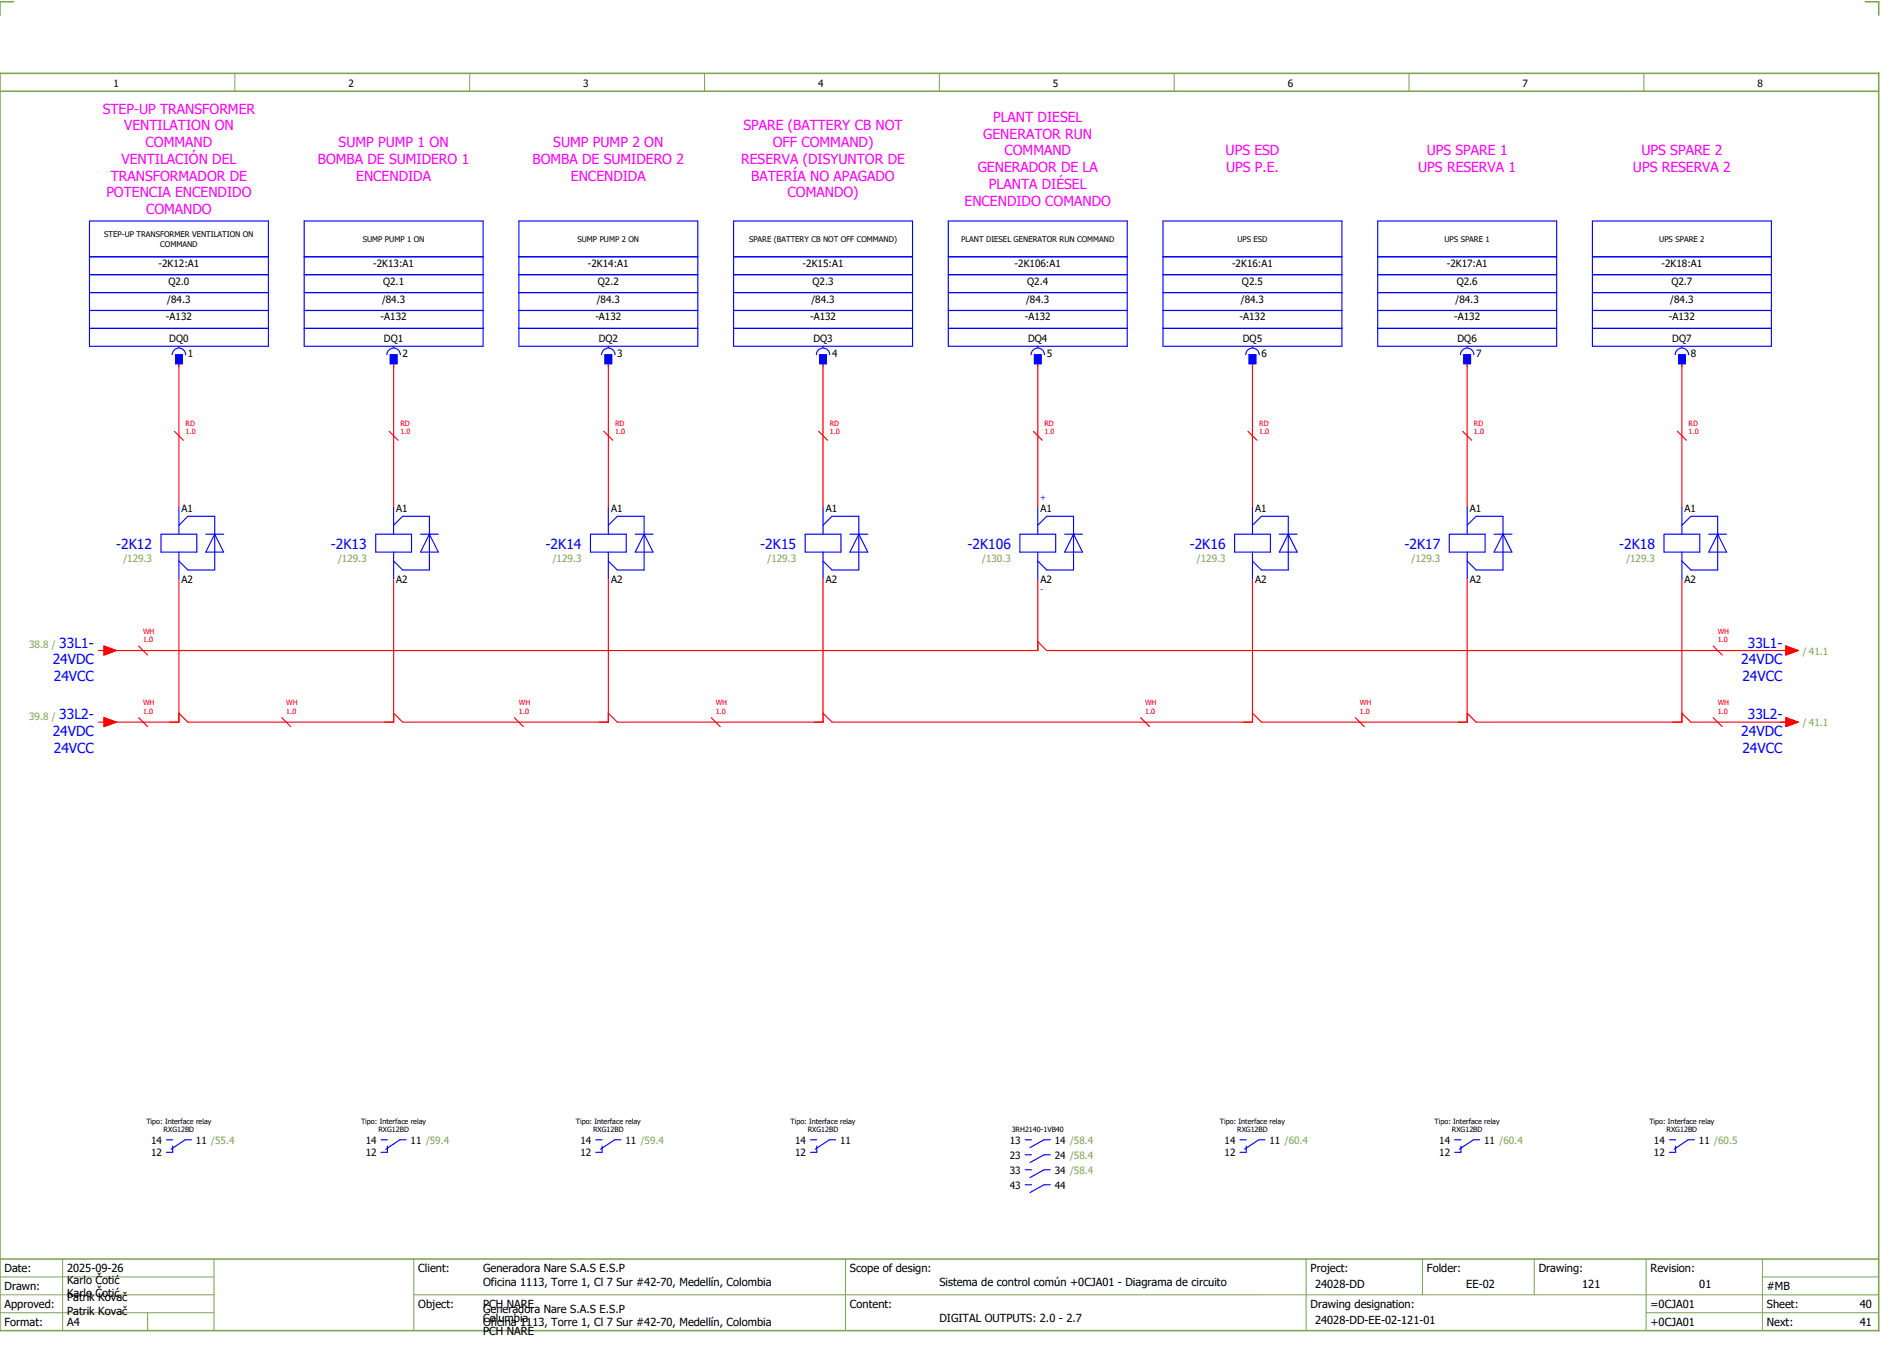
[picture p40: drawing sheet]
<svg xmlns="http://www.w3.org/2000/svg" width="421mm" height="301mm" viewBox="0 0 421 301" stroke-linecap="round" stroke-linejoin="round" font-family="sans-serif">
<defs><g id="words">
<g font-size="3.1" fill="#f0f">
<text x="23" y="25.4">STEP-UP TRANSFORMER</text>
<text x="27.7" y="29.1">VENTILATION ON</text>
<text x="166.2" y="29.1">SPARE (BATTERY CB NOT</text>
<text x="222" y="27.3">PLANT DIESEL</text>
<text x="32.6" y="32.9">COMMAND</text>
<text x="75.7" y="32.9">SUMP PUMP 1 ON</text>
<text x="123.7" y="32.9">SUMP PUMP 2 ON</text>
<text x="172.8" y="32.9">OFF COMMAND)</text>
<text x="219.8" y="31">GENERATOR RUN</text>
<text x="224.6" y="34.8">COMMAND</text>
<text x="274" y="34.8">UPS ESD</text>
<text x="319" y="34.8">UPS SPARE 1</text>
<text x="367" y="34.8">UPS SPARE 2</text>
<text x="24.8" y="40.4">TRANSFORMADOR DE</text>
<text x="27.1" y="36.6">VENTILACIÓN DEL</text>
<text x="71.1" y="36.6">BOMBA DE SUMIDERO 1</text>
<text x="79.6" y="40.4">ENCENDIDA</text>
<text x="119.1" y="36.6">BOMBA DE SUMIDERO 2</text>
<text x="127.6" y="40.4">ENCENDIDA</text>
<text x="165.7" y="36.6">RESERVA (DISYUNTOR DE</text>
<text x="168" y="40.4">BATERÍA NO APAGADO</text>
<text x="218.6" y="38.5">GENERADOR DE LA</text>
<text x="274.1" y="38.5">UPS P.E.</text>
<text x="317" y="38.5">UPS RESERVA 1</text>
<text x="365" y="38.5">UPS RESERVA 2</text>
<text x="23.8" y="44.1">POTENCIA ENCENDIDO</text>
<text x="32.7" y="47.9">COMANDO</text>
<text x="176.1" y="44.1">COMANDO)</text>
<text x="215.6" y="46">ENCENDIDO COMANDO</text>
<text x="221.1" y="42.3">PLANTA DIÉSEL</text>
</g>
<g font-size="3.1" fill="#00f">
<text x="26" y="122.6">-2K12</text>
<text x="74" y="122.6">-2K13</text>
<text x="122" y="122.6">-2K14</text>
<text x="170" y="122.6">-2K15</text>
<text x="216.3" y="122.6">-2K106</text>
<text x="266" y="122.6">-2K16</text>
<text x="314" y="122.6">-2K17</text>
<text x="362" y="122.6">-2K18</text>
<text x="11.8" y="148.5">24VDC</text>
<text x="13.2" y="144.8">33L1-</text>
<text x="389.3" y="148.5">24VDC</text>
<text x="390.7" y="144.8">33L1-</text>
<text x="12" y="152.3">24VCC</text>
<text x="389.5" y="152.3">24VCC</text>
<text x="13.2" y="160.8">33L2-</text>
<text x="390.7" y="160.8">33L2-</text>
<text x="11.8" y="164.5">24VDC</text>
<text x="389.3" y="164.5">24VDC</text>
<text x="12" y="168.3">24VCC</text>
<text x="389.5" y="168.3">24VCC</text>
</g>
<g font-size="2.5">
<text x="1" y="284.4">Date:</text>
<text x="15" y="286.9">Karlo Čotić</text>
<text x="15" y="284.4">2025-09-26</text>
<text x="93.5" y="284.4">Client:</text>
<text x="108" y="284.4">Generadora Nare S.A.S E.S.P</text>
<text x="108" y="287.4">Oficina 1113, Torre 1, Cl 7 Sur #42-70, Medellín, Colombia</text>
<text x="190" y="284.4">Scope of design:</text>
<text x="210" y="287.4">Sistema de control común +0CJA01 - Diagrama de circuito</text>
<text x="293" y="284.4">Project:</text>
<text x="294" y="287.9">24028-DD</text>
<text x="319" y="284.4">Folder:</text>
<text x="327.8" y="287.9">EE-02</text>
<text x="344" y="284.4">Drawing:</text>
<text x="353.7" y="287.9">121</text>
<text x="369" y="284.4">Revision:</text>
<text x="379.9" y="287.9">01</text>
<text x="1" y="288.4">Drawn:</text>
<text x="1" y="292.4">Approved:</text>
<text x="15" y="289.9">Karlo Čotić</text>
<text x="15" y="290.9">Patrik Kovač</text>
<text x="15" y="293.9">Patrik Kovač</text>
<text x="93.5" y="292.4">Object:</text>
<text x="108" y="293.4">Generadora Nare S.A.S E.S.P</text>
<text x="108" y="292.4">PCH NARE</text>
<text x="190" y="292.4">Content:</text>
<text x="293" y="292.4">Drawing designation:</text>
<text x="369" y="292.4">=0CJA01</text>
<text x="395" y="292.4">Sheet:</text>
<text x="395" y="288.4">#MB</text>
<text x="415.8" y="292.4">40</text>
<text x="1" y="296.4">Format:</text>
<text x="15" y="296.4">A4</text>
<text x="108" y="296.4">Oficina 1113, Torre 1, Cl 7 Sur #42-70, Medellín, Colombia</text>
<text x="108" y="295.4">Columbia</text>
<text x="108" y="298.4">PCH NARE</text>
<text x="210" y="295.4">DIGITAL OUTPUTS: 2.0 - 2.7</text>
<text x="294" y="295.9">24028-DD-EE-02-121-01</text>
<text x="369" y="296.4">+0CJA01</text>
<text x="395" y="296.4">Next:</text>
<text x="415.8" y="296.4">41</text>
</g>
<g font-size="2.2">
<text x="25.4" y="19.4">1</text>
<text x="77.9" y="19.4">2</text>
<text x="130.4" y="19.4">3</text>
<text x="182.9" y="19.4">4</text>
<text x="235.4" y="19.4">5</text>
<text x="287.9" y="19.4">6</text>
<text x="340.4" y="19.4">7</text>
<text x="392.9" y="19.4">8</text>
<text x="35.4" y="59.6">-2K12:A1</text>
<text x="83.4" y="59.6">-2K13:A1</text>
<text x="131.4" y="59.6">-2K14:A1</text>
<text x="179.4" y="59.6">-2K15:A1</text>
<text x="226.8" y="59.6">-2K106:A1</text>
<text x="275.4" y="59.6">-2K16:A1</text>
<text x="323.4" y="59.6">-2K17:A1</text>
<text x="371.4" y="59.6">-2K18:A1</text>
<text x="37.6" y="63.6">Q2.0</text>
<text x="85.6" y="63.6">Q2.1</text>
<text x="133.6" y="63.6">Q2.2</text>
<text x="181.6" y="63.6">Q2.3</text>
<text x="229.6" y="63.6">Q2.4</text>
<text x="277.6" y="63.6">Q2.5</text>
<text x="325.6" y="63.6">Q2.6</text>
<text x="373.6" y="63.6">Q2.7</text>
<text x="37.1" y="71.6">-A132</text>
<text x="37.4" y="67.6">/84.3</text>
<text x="85.1" y="71.6">-A132</text>
<text x="85.4" y="67.6">/84.3</text>
<text x="133.1" y="71.6">-A132</text>
<text x="133.4" y="67.6">/84.3</text>
<text x="181.1" y="71.6">-A132</text>
<text x="181.4" y="67.6">/84.3</text>
<text x="229.1" y="71.6">-A132</text>
<text x="229.4" y="67.6">/84.3</text>
<text x="277.1" y="71.6">-A132</text>
<text x="277.4" y="67.6">/84.3</text>
<text x="325.1" y="71.6">-A132</text>
<text x="325.4" y="67.6">/84.3</text>
<text x="373.1" y="71.6">-A132</text>
<text x="373.4" y="67.6">/84.3</text>
<text x="37.8" y="76.4">DQ0</text>
<text x="85.8" y="76.4">DQ1</text>
<text x="133.8" y="76.4">DQ2</text>
<text x="181.8" y="76.4">DQ3</text>
<text x="229.8" y="76.4">DQ4</text>
<text x="277.8" y="76.4">DQ5</text>
<text x="325.8" y="76.4">DQ6</text>
<text x="373.8" y="76.4">DQ7</text>
<text x="42" y="79.8">1</text>
<text x="90" y="79.8">2</text>
<text x="138" y="79.8">3</text>
<text x="186" y="79.8">4</text>
<text x="234" y="79.8">5</text>
<text x="282" y="79.8">6</text>
<text x="330" y="79.8">7</text>
<text x="378" y="79.8">8</text>
<text x="40.6" y="114.3">A1</text>
<text x="88.6" y="114.3">A1</text>
<text x="136.6" y="114.3">A1</text>
<text x="184.6" y="114.3">A1</text>
<text x="232.6" y="114.3">A1</text>
<text x="280.6" y="114.3">A1</text>
<text x="328.6" y="114.3">A1</text>
<text x="376.6" y="114.3">A1</text>
<text x="40.6" y="130.2">A2</text>
<text x="88.6" y="130.2">A2</text>
<text x="136.6" y="130.2">A2</text>
<text x="184.6" y="130.2">A2</text>
<text x="232.6" y="130.2">A2</text>
<text x="280.6" y="130.2">A2</text>
<text x="328.6" y="130.2">A2</text>
<text x="376.6" y="130.2">A2</text>
<text x="33.8" y="255.6">14</text>
<text x="43.8" y="255.6">11 /55.4</text>
<text x="81.8" y="255.6">14</text>
<text x="91.8" y="255.6">11 /59.4</text>
<text x="129.8" y="255.6">14</text>
<text x="139.8" y="255.6">11 /59.4</text>
<text x="177.8" y="255.6">14</text>
<text x="187.8" y="255.6">11</text>
<text x="225.8" y="255.6">13</text>
<text x="235.8" y="255.6">14 /58.4</text>
<text x="273.8" y="255.6">14</text>
<text x="283.8" y="255.6">11 /60.4</text>
<text x="321.8" y="255.6">14</text>
<text x="331.8" y="255.6">11 /60.4</text>
<text x="369.8" y="255.6">14</text>
<text x="379.8" y="255.6">11 /60.5</text>
<text x="33.8" y="258.4">12</text>
<text x="81.8" y="258.4">12</text>
<text x="129.8" y="258.4">12</text>
<text x="177.8" y="258.4">12</text>
<text x="225.8" y="259">23</text>
<text x="225.8" y="262.3">33</text>
<text x="235.8" y="259">24 /58.4</text>
<text x="235.8" y="262.3">34 /58.4</text>
<text x="273.8" y="258.4">12</text>
<text x="321.8" y="258.4">12</text>
<text x="369.8" y="258.4">12</text>
<text x="225.8" y="265.7">43</text>
<text x="235.8" y="265.7">44</text>
</g>
<g font-size="2.2" fill="#7ca552">
<text x="27.6" y="125.5">/129.3</text>
<text x="75.6" y="125.5">/129.3</text>
<text x="123.6" y="125.5">/129.3</text>
<text x="171.6" y="125.5">/129.3</text>
<text x="219.6" y="125.5">/130.3</text>
<text x="267.6" y="125.5">/129.3</text>
<text x="315.6" y="125.5">/129.3</text>
<text x="363.6" y="125.5">/129.3</text>
<text x="6.5" y="144.9">38.8 /</text>
<text x="403" y="146.3">/ 41.1</text>
<text x="6.5" y="160.9">39.8 /</text>
<text x="403" y="162.3">/ 41.1</text>
</g>
<g font-size="1.7">
<text x="23.3" y="53">STEP-UP TRANSFORMER VENTILATION ON</text>
<text x="35.8" y="55.1">COMMAND</text>
<text x="81.1" y="54.1">SUMP PUMP 1 ON</text>
<text x="129.1" y="54.1">SUMP PUMP 2 ON</text>
<text x="167.5" y="54.1">SPARE (BATTERY CB NOT OFF COMMAND)</text>
<text x="214.9" y="54.1">PLANT DIESEL GENERATOR RUN COMMAND</text>
<text x="276.6" y="54.1">UPS ESD</text>
<text x="322.9" y="54.1">UPS SPARE 1</text>
<text x="370.9" y="54.1">UPS SPARE 2</text>
</g>
<g font-size="1.6" fill="#f00">
<text x="41.5" y="95.1">RD</text>
<text x="89.5" y="95.1">RD</text>
<text x="137.5" y="95.1">RD</text>
<text x="185.5" y="95.1">RD</text>
<text x="233.5" y="95.1">RD</text>
<text x="281.5" y="95.1">RD</text>
<text x="329.5" y="95.1">RD</text>
<text x="377.5" y="95.1">RD</text>
<text x="41.5" y="97.1">1.0</text>
<text x="89.5" y="97.1">1.0</text>
<text x="137.5" y="97.1">1.0</text>
<text x="185.5" y="97.1">1.0</text>
<text x="233.5" y="97.1">1.0</text>
<text x="281.5" y="97.1">1.0</text>
<text x="329.5" y="97.1">1.0</text>
<text x="377.5" y="97.1">1.0</text>
<text x="32" y="143.6">1.0</text>
<text x="32" y="141.6">WH</text>
<text x="384" y="143.6">1.0</text>
<text x="384" y="141.6">WH</text>
<text x="32" y="159.6">1.0</text>
<text x="32" y="157.6">WH</text>
<text x="64" y="159.6">1.0</text>
<text x="64" y="157.6">WH</text>
<text x="116" y="159.6">1.0</text>
<text x="116" y="157.6">WH</text>
<text x="160" y="159.6">1.0</text>
<text x="160" y="157.6">WH</text>
<text x="256" y="159.6">1.0</text>
<text x="256" y="157.6">WH</text>
<text x="304" y="159.6">1.0</text>
<text x="304" y="157.6">WH</text>
<text x="384" y="159.6">1.0</text>
<text x="384" y="157.6">WH</text>
</g>
<g font-size="1.6" fill="#00f">
<text x="232.6" y="111.8">+</text>
<text x="232.6" y="132.3">-</text>
</g>
<g font-size="1.6">
<text x="32.7" y="251.1">Tipo: Interface relay</text>
<text x="80.7" y="251.1">Tipo: Interface relay</text>
<text x="128.7" y="251.1">Tipo: Interface relay</text>
<text x="176.7" y="251.1">Tipo: Interface relay</text>
<text x="272.7" y="251.1">Tipo: Interface relay</text>
<text x="320.7" y="251.1">Tipo: Interface relay</text>
<text x="368.7" y="251.1">Tipo: Interface relay</text>
<text x="36.6" y="253.1">RXG12BD</text>
<text x="84.6" y="253.1">RXG12BD</text>
<text x="132.6" y="253.1">RXG12BD</text>
<text x="180.6" y="253.1">RXG12BD</text>
<text x="226.2" y="253.1">3RH2140-1VB40</text>
<text x="276.6" y="253.1">RXG12BD</text>
<text x="324.6" y="253.1">RXG12BD</text>
<text x="372.6" y="253.1">RXG12BD</text>
</g>
</g></defs>
<path d="M0 16.4h420v281h-420zM3 .4h-3v3M417 .4h3v3M0 20.4h420M0 281.4h420" fill="none" stroke="#7ca552" stroke-width=".35"/>
<g fill="none" stroke="#7ca552" stroke-width=".22">
<path d="M52.5 16.4v4M105 16.4v4M157.5 16.4v4M210 16.4v4M262.5 16.4v4M315 16.4v4M367.5 16.4v4M0 285.4h47.8M0 293.4h47.8M14 281.4v16M33 293.4v4M47.8 281.4v16"/>
<path d="M47.8 289.4h-47.8M92.5 281.4v16M92.5 289.4h327.5M189 281.4v16M292 281.4v15.8M318 281.4v8M343 281.4v8M368 281.4v15.8M368 293.4h52M394 285.4h26M394 281.4v15.8"/>
</g>
<g fill="none" stroke="#f00" stroke-width=".25">
<path d="M39 96.4l2 2M40 81.4v32M87 96.4l2 2M88 81.4v32M135 96.4l2 2M136 81.4v32M183 96.4l2 2M184 81.4v32M231 96.4l2 2M232 81.4v32M279 96.4l2 2M280 81.4v32"/>
<path d="M327 96.4l2 2M328 81.4v32M375 96.4l2 2M376 81.4v32M40 129.4v32h-16M88 129.4v32h-46l-2-2M136 129.4v32h-46l-2-2M184 129.4v32h-46l-2-2M232 129.4v16h-208M280 129.4v32h-94l-2-2M328 129.4v32h-46l-2-2M376 129.4v32h-46l-2-2"/>
<path d="M22 145.4h1.2M23.2 144.4l2.8 1-2.8 1zM31 144.4l2 2M232 143.4l2 2h166M376 159.4l2 2h22M383 144.4l2 2M399.2 144.4l2.8 1-2.8 1zM22 161.4h1.2M23.2 160.4l2.8 1-2.8 1zM31 160.4l2 2M63 160.4l2 2M115 160.4l2 2"/>
<path d="M159 160.4l2 2M255 160.4l2 2M303 160.4l2 2M383 160.4l2 2M399.2 160.4l2.8 1-2.8 1z"/>
</g>
<g fill="none" stroke="#00f" stroke-width=".25">
<path d="M20 49.4h40v28h-40zM20 57.4h40M68 49.4h40v28h-40zM68 57.4h40M116 49.4h40v28h-40zM116 57.4h40M164 49.4h40v28h-40zM164 57.4h40M212 49.4h40v28h-40zM212 57.4h40M260 49.4h40v28h-40zM260 57.4h40"/>
<path d="M308 49.4h40v28h-40zM308 57.4h40M356 49.4h40v28h-40zM356 57.4h40M20 61.4h40M20 69.4h40M20 73.4h40M20 65.4h40M38.5 79.3a1.5 1.5 0 0 1 1.5-1.5 1.5 1.5 0 0 1 1.5 1.5M39.3 79.3h1.5v2h-1.5zM40 77.4v.3M68 61.4h40"/>
<path d="M68 69.4h40M68 73.4h40M68 65.4h40M86.5 79.3a1.5 1.5 0 0 1 1.5-1.5 1.5 1.5 0 0 1 1.5 1.5M87.3 79.3h1.5v2h-1.5zM88 77.4v.3M116 61.4h40M116 69.4h40M116 73.4h40M116 65.4h40M134.5 79.3a1.5 1.5 0 0 1 1.5-1.5 1.5 1.5 0 0 1 1.5 1.5M135.3 79.3h1.5v2h-1.5z"/>
<path d="M136 77.4v.3M164 61.4h40M164 69.4h40M164 73.4h40M164 65.4h40M182.5 79.3a1.5 1.5 0 0 1 1.5-1.5 1.5 1.5 0 0 1 1.5 1.5M183.3 79.3h1.5v2h-1.5zM184 77.4v.3M212 61.4h40M212 69.4h40M212 73.4h40M212 65.4h40"/>
<path d="M230.5 79.3a1.5 1.5 0 0 1 1.5-1.5 1.5 1.5 0 0 1 1.5 1.5M231.3 79.3h1.5v2h-1.5zM232 77.4v.3M260 61.4h40M260 69.4h40M260 73.4h40M260 65.4h40M278.5 79.3a1.5 1.5 0 0 1 1.5-1.5 1.5 1.5 0 0 1 1.5 1.5M279.3 79.3h1.5v2h-1.5zM280 77.4v.3M308 61.4h40M308 69.4h40"/>
<path d="M308 73.4h40M308 65.4h40M326.5 79.3a1.5 1.5 0 0 1 1.5-1.5 1.5 1.5 0 0 1 1.5 1.5M327.3 79.3h1.5v2h-1.5zM328 77.4v.3M356 61.4h40M356 69.4h40M356 73.4h40M356 65.4h40M374.5 79.3a1.5 1.5 0 0 1 1.5-1.5 1.5 1.5 0 0 1 1.5 1.5M375.2 79.3h1.5v2h-1.5zM376 77.4v.3"/>
<path d="M36 119.4h8v4h-8zM40 113.4v6M40 117.4l2-2h6v12h-6l-2-2M46 119.4h4M48 119.4h.1M48 119.4l2 4h-4zM84 119.4h8v4h-8zM88 113.4v6M88 117.4l2-2h6v12h-6l-2-2M94 119.4h4M96 119.4h.1M96 119.4l2 4h-4z"/>
<path d="M132 119.4h8v4h-8zM136 113.4v6M136 117.4l2-2h6v12h-6l-2-2M142 119.4h4M144 119.4h.1M144 119.4l2 4h-4zM180 119.4h8v4h-8zM184 113.4v6M184 117.4l2-2h6v12h-6l-2-2M190 119.4h4M192 119.4h.1M192 119.4l2 4h-4z"/>
<path d="M228 119.4h8v4h-8zM232 113.4v6M232 117.4l2-2h6v12h-6l-2-2M238 119.4h4M240 119.4h.1M240 119.4l2 4h-4zM276 119.4h8v4h-8zM280 113.4v6M280 117.4l2-2h6v12h-6l-2-2M286 119.4h4M288 119.4h.1M288 119.4l2 4h-4z"/>
<path d="M324 119.4h8v4h-8zM328 113.4v6M328 117.4l2-2h6v12h-6l-2-2M334 119.4h4M336 119.4h.1M336 119.4l2 4h-4zM372 119.4h8v4h-8zM376 113.4v6M376 117.4l2-2h6v12h-6l-2-2M382 119.4h4M384 119.4h.1M384 119.4l2 4h-4z"/>
<path d="M40 123.4v6M88 123.4v6M136 123.4v6M184 123.4v6M232 123.4v6M280 123.4v6M328 123.4v6M376 123.4v6M37.2 254.7h1.4M38.6 256.1v1.4h-1.4M42.8 254.7h-1.4l-3.1 2.1M85.2 254.7h1.4"/>
<path d="M86.6 256.1v1.4h-1.4M90.8 254.7h-1.4l-3.1 2.1M133.2 254.7h1.4M134.6 256.1v1.4h-1.4M138.8 254.7h-1.4l-3.1 2.1M181.2 254.7h1.4M182.6 256.1v1.4h-1.4M186.8 254.7h-1.4l-3.1 2.1M229.2 254.7h1.4M229.2 258.1h1.4M234.8 254.7h-1.4l-3.1 1.8M234.8 258.1h-1.4l-3.1 1.7"/>
<path d="M277.2 254.7h1.4M278.6 256.1v1.4h-1.4M282.8 254.7h-1.4l-3.1 2.1M325.2 254.7h1.4M326.6 256.1v1.4h-1.4M330.8 254.7h-1.4l-3.1 2.1M373.2 254.7h1.4M374.6 256.1v1.4h-1.4M378.8 254.7h-1.4l-3.1 2.1M229.2 261.4h1.4M229.2 264.8h1.4M234.8 261.4h-1.4l-3.1 1.8"/>
<path d="M234.8 264.8h-1.4l-3.1 1.7"/>
</g>
<g fill="#00f" stroke="#00f" stroke-width=".22">
<path d="M39.3 79.3h1.5v2h-1.5z"/>
<path d="M87.3 79.3h1.5v2h-1.5z"/>
<path d="M135.3 79.3h1.5v2h-1.5z"/>
<path d="M183.3 79.3h1.5v2h-1.5z"/>
<path d="M231.3 79.3h1.5v2h-1.5z"/>
<path d="M279.3 79.3h1.5v2h-1.5z"/>
<path d="M327.3 79.3h1.5v2h-1.5z"/>
<path d="M375.2 79.3h1.5v2h-1.5z"/>
</g>
<g fill="#f00" stroke="#f00" stroke-width=".22">
<path d="M23.2 160.4l2.8 1-2.8 1z"/>
<path d="M399.2 160.4l2.8 1-2.8 1z"/>
<path d="M23.2 144.4l2.8 1-2.8 1z"/>
<path d="M399.2 144.4l2.8 1-2.8 1z"/>
</g>
<use href="#words"/>
</svg>
